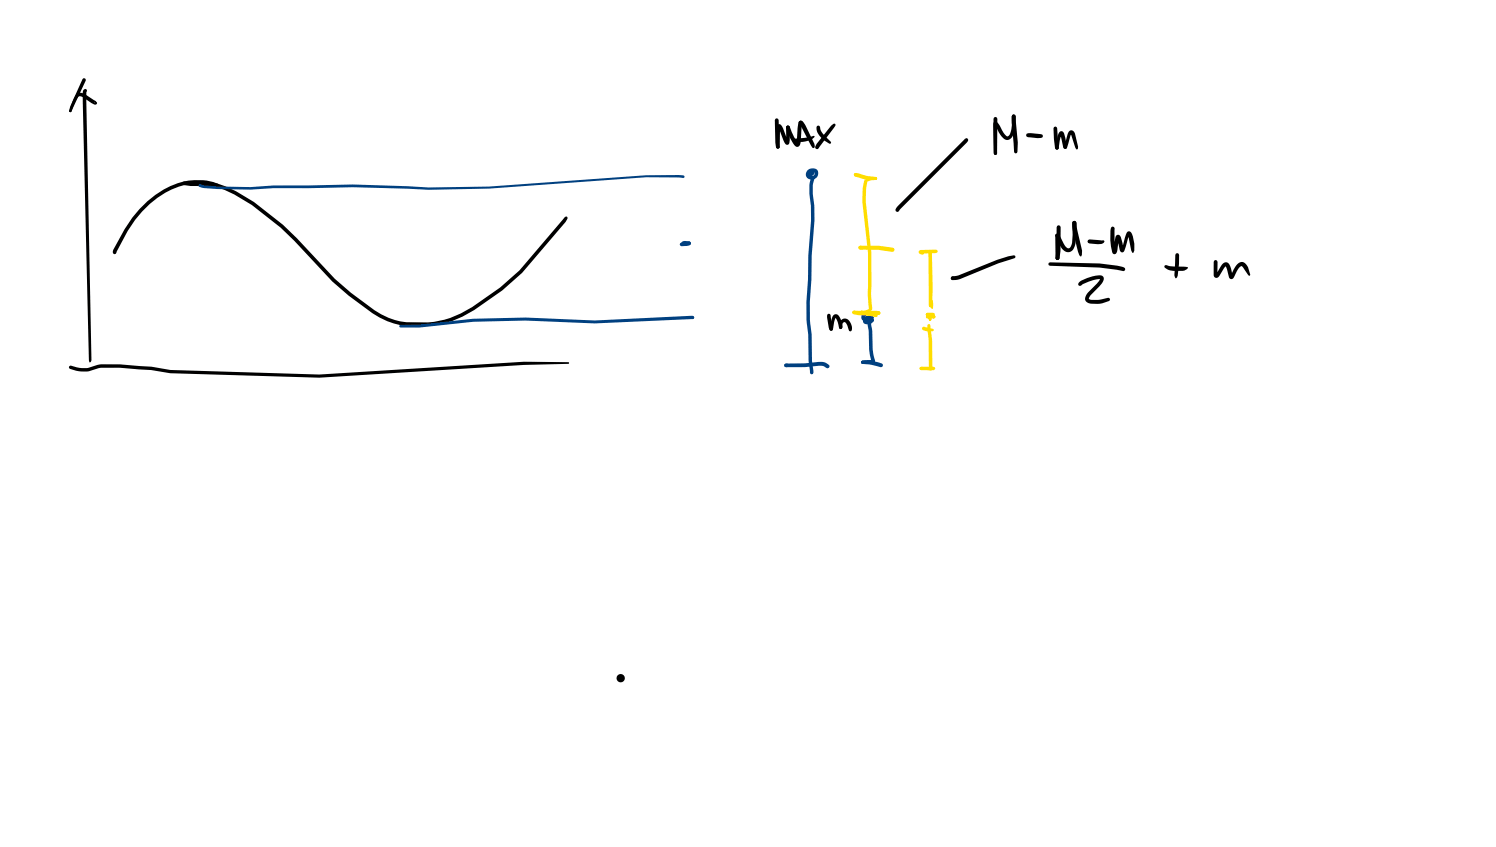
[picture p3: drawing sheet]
<svg xmlns="http://www.w3.org/2000/svg" width="449mm" height="254mm" viewBox="0 0 449 254" stroke-linecap="round" stroke-linejoin="round" font-family="sans-serif">
<g fill="#000">
<path d="M23 28.3a1.92 1.92 0 0 1 2.5 0l3.3 2-.4 .3v.3l.2-.5a.55 .55 0 0 1 .5 .8 .55 .55 0 0 1-1 .1l-3.4-2.2-.8-.2-.4 .2a9.4 9.4 0 0 0-2.1 4.3l-.3 .2-.3-.4 1.3-3.6zM24.9 23.5l.7 .1 .1 .6-4.2 9-.4 .4-.3-.3 .3-1.4zM25.2 26.8l.4-.1 .4 .1 .1 .4-.2 .5v2.8l1.5 77.5-.4 .7-.3-.7-1.9-77.5v-2.8zM54.9 54.6l.6-.1-.2-.1 8 .3 1.1 .2a1.16 1.16 0 0 1 1.2 .6 1.54 1.54 0 0 1-1.9 .4l-6.5-.1-2-.3-.4-.2zM54.8 54.7a.57 .57 0 0 1 .8-.1 .57 .57 0 0 1 .2 .6l-.4 .3-.5-.2zM41.8 62.7a23.6 23.6 0 0 1 19.1-8.7 25.3 25.3 0 0 1 9.9 3.4l5.4 3.2 8.7 6.8 4.2 4.1 11.3 12.1 4.9 4.2 7 5.2a20.4 20.4 0 0 0 9.5 3.6 28.7 28.7 0 0 0 19.8-4.5l8.4-5.9 5.8-5.1 13.6-16 .4-.2 .3 .1 .1 .6-.6 1-13 15.2a64.7 64.7 0 0 1-21.1 14.5 27.6 27.6 0 0 1-21.7-1.1l-2.1-1.3-7.1-5.2-4.9-4.3-11.4-12.2-4.1-4-8.7-6.7a34.8 34.8 0 0 0-14.6-6.4 20.8 20.8 0 0 0-16 6 40.1 40.1 0 0 0-9.9 14.4l-.3 .6-.3 .1a.87 .87 0 0 1-.4-1.3l3.4-6.2 2.3-3.4zM20.8 109.8l.5-.1a10.5 10.5 0 0 0 5.1 .6l3.4-1h6.2l9.5 .7 5.6 .9 44.7 1.4 61.3-3.8 13.4 .1 .2 .3-.2 .2-13.3 .3-61.4 3.9-44.8-1.4-5.6-.9-9.5-.7-6.4 .1a9.6 9.6 0 0 1-5.8 .9 4.5 4.5 0 0 1-2.9-.9z"/>
<circle cx="21.1" cy="33.3" r=".34"/>
</g>
<g fill="#004080">
<path d="M59.6 55.4l.4-.2 .8 .3a90.9 90.9 0 0 0 21.2 .1l23.8-.3 22.7 .9 18.2-.3 47.1-3.3 9.9-.1 1.4 .1 .2 .4-.3 .4-1.3-.2h-9.9l-47.1 3.4-18.2 .3-22.7-.8-23.8 .3a103.2 103.2 0 0 1-21.5-.1l-.9-.4z"/>
<path d="M119.9 97.5l5.9-.2 16.1-1.7 15.7-.4 20.8 .9 29.1-1.4 .5 .1 .2 .4-.4 .5-.5-.3 .3 .3-29.2 1.3-20.8-.9-15.6 .4-16.2 1.7h-5.7l-.2-.1z"/>
<path d="M204 72.9l2.7-.5 .4 .2a.94 .94 0 0 1-.3 1 .94 .94 0 0 1-1 .2l-1.8-.1-.1-.4z"/>
<path d="M204.5 72.6l.7-.3h1.2l.6 .2 .2 .5-.1 .4-.4 .1-.5-.2 .3 .1-1.6 .1-.4-.2z"/>
<path d="M242.2 51.1a1.77 1.77 0 0 1 2-.7 1.77 1.77 0 0 1 1.2 1.7 1.52 1.52 0 0 1-1.8 1.7 1.52 1.52 0 0 1-.9-2.3 .85 .85 0 0 1 1-.4 .85 .85 0 0 1 .5 .9l-.1 .4-.4 .2-.4-.2-.2-.5 .1 .4 .4-.1-.1 .4 .3 .1 .5-.2v-.8h-.9l-.4 .2-.1 .8 .8 .1a.7 .7 0 0 1 .5 1 9.4 9.4 0 0 0-.3 5l.4 2.8v4.5l-.8 10.6-.1 7.1a52.5 52.5 0 0 0 .1 16.4l.1 8.1 .4 3.4-.2 .4-.3 .2-.5-.6-.5-3.4-.1-8a52.8 52.8 0 0 1 0-16.5l.1-7.2 .8-10.5-.1-4.4-.4-3.6a10.3 10.3 0 0 1 .4-4.6l.4 .3h-.6a1.54 1.54 0 0 1-1.3-1.2 1.54 1.54 0 0 1 .5-1.5z"/>
<path d="M235.4 109.2a.85 .85 0 0 1 1.3 .4 .78 .78 0 0 1-.8 .5 .78 .78 0 0 1-.7-.5z"/>
<path d="M235.4 109.2l6-.2 4.1-.5a3.1 3.1 0 0 1 3.3 1.4l-.1 .4-.5 .2-1.8-.8-5 .4h-5.7l-.3-.1-.2-.4z"/>
<path d="M259.6 93.5l.6-.1 .2 .4-.1 .4h-.7l.2 .1-.3-.5z"/>
<path d="M258.9 93.9l.7-.4-.1 .2 .4-.3 .4 .1v.6l-.8 1.1 1.2 .3 .4-.4 .2 .3a1.25 1.25 0 0 0-1.3 .8l-.1 .2-.1-.2h.8l.5-.3v.2l.1-.5 .4-.1 .5 .4a1.77 1.77 0 0 1-1.4 1.4 1.77 1.77 0 0 1-1.8-.9 2.02 2.02 0 0 1 1.1-1.8 2.02 2.02 0 0 1 2.1 .2 1.52 1.52 0 0 1-1.4 1.7h-.9a1.44 1.44 0 0 1-1.4-.9 1.44 1.44 0 0 1 .5-1.7z"/>
<path d="M260.7 95.9l.1-.1a.63 .63 0 0 1 .9-.3 .63 .63 0 0 1 .2 .9l-.4 .1h.2l-.4 .5 .3 2.3a20 20 0 0 0 .9 8.8l-.1 .6-.5 .2-3.1 .2-.5-.5 .3-.4 3.2-.3-.4 .5a21.6 21.6 0 0 1-.8-9.1 3.8 3.8 0 0 1-.1-3.1z"/>
<path d="M258.4 108.3l.4-.2a11.7 11.7 0 0 1 5.9 1.1v.7l-.5 .2-2.9-.7-2.7-.3-.3-.5z"/>
<circle cx="207.8" cy="95.2" r=".47"/>
<circle cx="206.7" cy="73" r=".55"/>
<circle cx="261.6" cy="96" r=".51"/>
<circle cx="258.8" cy="108.6" r=".49"/>
</g>
<g fill="#fd0">
<path d="M256.2 52.1l.4-.2 .4 .1 .1 .7-.5 .2-.3-.1z"/>
<path d="M256.2 52.1l.5-.2 .8 .1a15.1 15.1 0 0 0 5.2 1.1l.4 .4-.1 .3a7.9 7.9 0 0 1-5.8-.7l-.9-.3z"/>
<path d="M259.4 53.9l3.3-.8 .4 .4-.4 .5a4.3 4.3 0 0 0-2.7 .5h.2a23.3 23.3 0 0 0-.1 9.9 131.6 131.6 0 0 1 1.2 24.4l.3 3.8-.2 .5-2.1 .8-3.1 .3-.4-.2-.1-.3 .3-.5h3.1l1.7-.7-.2 .2-.3-3.9 .1-13-1.3-11.3a21.2 21.2 0 0 1 .1-10.4z"/>
<path d="M255.8 93.4l.4-.2 .4 .1v.7l-.4 .2-.4-.2z"/>
<path d="M255.8 93.3l.4-.1 .5 .3-.2-.3 2.5 .3 4.5-.2 .4 .2 .2 .4-.6 .5a22 22 0 0 1-7.4-.2l-.4-.4z"/>
<path d="M263.1 93.6l.4-.3 .4 .2 .1 .7-.5 .2-.4-.1z"/>
<path d="M258.1 93.3l4.7-.1 .9 .1 .4 .6-.2 .4-.4 .1-.4-.2 .2 .2-4.8-.2-.4-.2z"/>
<path d="M258.1 93.3l.5-.1 4 .9 .6 .2 .1 .3a.69 .69 0 0 1-1 .5l-3.9-.9-.4-.5z"/>
<path d="M257.6 73.9l.4-.2 1.2 .2 .4 .3-.5 .3a1.21 1.21 0 0 1-1.5 .2l-.1-.4z"/>
<path d="M257.6 73.9l.5-.2h5.5l4.1 .5 .4 .2 .2 .5-.2 .5-.4 .2-4.2-.7h-5.4l-.5-.2-.1-.4z"/>
<path d="M278.6 75.3l.4-.2 .4 .2 .1 .3 .3 11.3-.2 4.7-.5 .6-.5-.6-.1-16z"/>
<path d="M275.7 75.2l.6-.2 4.4-.1 .4 .1 .2 .4-.5 .5-4.5 .2 .3-.5-.2-.3 .7 .7-.4 .4-1-.4z"/>
<path d="M278.7 94.4l.3-.1 .4 .4v1.2l-.4 .3-.4-.4z"/>
<path d="M278.8 95.5h.5l.1 .3-.3 .4-.4-.1-.1-.3z"/>
<path d="M277.9 94.7l2.2-.2 .3 .1 .2 .4-.5 .5h-1.8a.44 .44 0 0 0 .3-.3 .44 .44 0 0 0-.2-.5l.8 .9 .1 .5h-.5l-.4-.5a.56 .56 0 0 1-.6-.3 .56 .56 0 0 1 .1-.6z"/>
<path d="M277.9 94l.3-.2 2.1 .7 .3 .5-.2 .3-.3 .2-2.1-.6-.3-.5z"/>
<path d="M277.9 93.9l2-.1 .4 .2 .1 .3-.4 .5-1.8 .1-.4-.1-.1-.4z"/>
<path d="M279.1 89.9l.3-.1 .4 .4 .1 2-.3 .5a2.46 2.46 0 0 1-.7-2.5z"/>
<path d="M278.3 97.3l.3-.1 .5 .4 .5 4.1 .1 8.8a.58 .58 0 0 1-.7 .6l-2.7-.1-.5-.5 .5-.5 2.8 .3-.4 .3-.2-8.8-.3-3z"/>
<path d="M275.9 110.1l4.1-.1 .5 .5-.5 .5h-3.7l-.5-.5z"/>
<path d="M276.7 98.1l.4-.1 2.7 .6 .3 .4-.1 .2a4.3 4.3 0 0 1-3.2-.2l-.3-.5z"/>
<circle cx="256.6" cy="52.4" r=".49"/>
<circle cx="262.7" cy="53.5" r=".46"/>
<circle cx="258.5" cy="93.7" r=".51"/>
<circle cx="279.1" cy="91.8" r=".39"/>
<circle cx="280.1" cy="95" r=".52"/>
<circle cx="278.2" cy="94.4" r=".55"/>
</g>
<g fill="#000">
<path d="M232.6 35.6l.4-.1 .4 .1 .2 .4 .2 7.9-.3-.3 .3 .5-.5 .5-.5-.4-.2-1.4-.2-6.7zM235.9 37.8l.4-.2 .5 .3a12.8 12.8 0 0 0 2.6 5l-.6 .1 .6-5.8a.83 .83 0 0 1 .3-.8 .83 .83 0 0 1 .9 0l.2 .4-.4 1.7-.3 4.3a1.02 1.02 0 0 1-.7 1.2 1.02 1.02 0 0 1-1.2-.6 16.2 16.2 0 0 1-2.4-5l.2 .2-.2-.4zM239.7 36.4a.84 .84 0 0 1 1.3 .3l3.2 6.4 .2 .9-.4 .4-.8-.8-3.3-6.3 .4 .1-.6-.2-.2-.4zM245.1 37.8l.3-.2 .4 .2 .2 .9a4.9 4.9 0 0 0 2 2.6l1.2 1.2 .1 .3-.4 .3a6.9 6.9 0 0 1-3.9-3.9zM298.2 35.2l.4-.1 .4 .1 .2 .4-.1 10.4-.5 .5-.5-.5-.1-10.4zM303.6 34.5l.5-.2 .4 .2 .2 .4 .6 7.9-.1 2.7-.5 .5-.5-.5-.7-8.7zM307.9 40.1l1.3-.2 3.1 .3 .4 .2 .1 .4-.1 .4-.4 .2-3.9-.3-.5-.1-.1-.5zM316.2 38.1l.4-.2 .3 .2 .2 .4 .4 5.7-.2-.3 .3 .5-.6 .5-.3-.2-.3-.5-.3-2.5-.1-3.2zM233.3 37.3a1.24 1.24 0 0 1 1.6 1.2l1.5 4-.6 .1v-4.5l.5-.4 .4 .1 .2 .4-.1 4.5a.74 .74 0 0 1-.7 .7 .74 .74 0 0 1-.8-.6l-1.9-4.5h.4l.3-.3-.3 6.2-.5 .4-.3-.2v-5.4l.1-1.3zM237.9 41.7l3.6-.4 2.6-.6 .2 .2-.1 .3a4.9 4.9 0 0 1-3.5 1.4h-2.5l-.3-.2zM249.3 37.7l.9-.6 .4 .4-5 7-.5 .2-.4-.1-.2-.4 .4-1zM298.1 36.7a1.09 1.09 0 0 1 1.7 .8l1.2 2.3 .9 1h.6l.5-.7a10.5 10.5 0 0 0 .5-5.2l.2-.4 .4-.2 .4 .2 .2 .4a13.1 13.1 0 0 1-.9 5.8 1.71 1.71 0 0 1-3 .6l-.7-.8-1.8-3h.5l.2-.3 .1 8.8-.2 .3-.7 .1-.3-8.8z"/>
<path d="M317.8 39.6a.82 .82 0 0 1 .9-.2 .82 .82 0 0 1 .5 .8l.9 3.9-.2 .4-.4 .2-.4-.2-.2-.5-.9-3.7 .5 .1-.1 .2a8.2 8.2 0 0 0-.8 3.7l-.5 .6-.5-.5 .6-3.5zM320.7 39.4a1.05 1.05 0 0 1 1.7 .6l1 4-.2 .7h-.4l-.3-.5-1.3-4 .2-.1-.3 .6-1 3.5-.6 .5-.4-.2-.1-.4 .4-.5-.2 .2zM289.4 41.6l.5-.2 .4 .2a.93 .93 0 0 1-.3 1.2l-20.6 20.7-.7-.1a1.41 1.41 0 0 1 .8-1.8zM314.6 78.8l.4-.1 14.9 .3 6.7 1 .8 .4 .1 .3-.1 .4-.4 .2-7.2-1.1-14.9-.5-.4-.5zM316.7 70.2l.4-.2 .4 .2 .2 .4-.1 .4 .1-.3 .1 6.7-.2 .4-.4 .2-.3-.1-.3-.5-.1-6.7zM316.7 70.2l.5-.2 .4 .2 1.9 3.6 .7 .6h.6l.8-1.6 .1-2.4-.1-3.5 .2-.5 .8-.1 .3 .6-.3 6a2.52 2.52 0 0 1-2.1 2.7l-1.1-.3-1-1-1.7-3.3-.1-.4zM316.8 76.9l.8 .1 .2 .4-.2 .5-.8-.1-.2-.4zM317.1 67.7l.4-.2 .5 .2 .1 .4v7.2l-.3 2.2-.6 .5-.4-.2-.2-.4 .3-2.2v-7.1zM321.8 66.4l.4-.2 .5 .2 .2 .6v-.2l.2 2.2 1.5 6.2-.1 1.3-.3 .4-.4-.3-.5-1.2-1.5-6.1-.2-2.4zM326.4 72l.4-.2 4.4 .4a.93 .93 0 0 1-.9 1l-3.6-.2-.3-.2-.2-.4zM333.4 68.1l.4-.2 .4 .2 .1 .5a24.8 24.8 0 0 0 .5 6.8l-.4-.3-.5 .2 .6-4a.85 .85 0 0 1 .9-.9 .85 .85 0 0 1 .8 .8l.8 3.6h-.7l1.4-4.4a.94 .94 0 0 1 .9-1 .94 .94 0 0 1 1 .9 8.7 8.7 0 0 1 .5 5.3l-.4 .2-.4-.6-1-4.8h.6l-.5 1-1.1 3.6a.73 .73 0 0 1-.7 .7 .73 .73 0 0 1-.7-.7l-.9-3.6 .3 .2 .4-.2-.7 4.3a.71 .71 0 0 1-.8 .5 .71 .71 0 0 1-.6-.7 15.5 15.5 0 0 1-.2-7.4zM349.4 79.6l.3-.1 1.5 .3 4.6 .2 .5 .2-.3 .5a6.3 6.3 0 0 1-5 .4l-1.7-.9z"/>
<path d="M352.7 76.1l.4-.2 .4 .2 .2 .4-.4 6.1-.6 .9-.4-.9zM364.2 78.1l.4-.1 .4 .1 .2 .4v4l-.4-.2 1.6-2.8a1.29 1.29 0 0 1 1.2-.8 1.29 1.29 0 0 1 1.2 .7l.9 3.4-.6-.1 1.4-2.7a1.97 1.97 0 0 1 2-1.4 1.97 1.97 0 0 1 1.9 1.6l.5 2.4-.5-.1-2-2.7-1 .8-1.2 2.4a.8 .8 0 0 1-.8 .7 .8 .8 0 0 1-.8-.7l-1-3.2-1.8 3a.88 .88 0 0 1-1 .5 .88 .88 0 0 1-.8-.8l.1-4zM250 94.5a1.03 1.03 0 0 1 1.7 .3 4.5 4.5 0 0 1 .8 3.7h-.7l-1.1-3.2-.5 1.3-.4 2.3-.4 .3-.4-.1-.2-.4 .3-.5-.2 .3 .4-2.1zM248.2 94.2l.4-.1 .4 .1 .2 .4 .5 3.8-.3-.2 .4 .5-.5 .5-.5-.3-.2-.7-.5-3zM252.4 95.9a1.56 1.56 0 0 1 2.4 .4 2.87 2.87 0 0 1 .6 3h-.7l-.7-2-.7-.7-.6 .4-.2 1.5h-.7v-1.5zM285.3 83l2.2-.4 11.6-4.7 3.4-1 1.7-.3 .4 .4-.3 .4-4.8 1.6-11.6 4.7-2.2 .3-.4-.2-.1-.4zM323.9 84.5a12.4 12.4 0 0 1 6.1-1.9 1.07 1.07 0 0 1 1 .5 1.07 1.07 0 0 1-.1 1.2l-1.1 1.6-2.9 2.9-.3 .8 .8 .3a11.9 11.9 0 0 0 4.9-.6l.5 .1 .2 .4-.4 .5a9.4 9.4 0 0 1-6.1 .6 1.54 1.54 0 0 1-.5-2.7l3-3.1 1-1.5 .1 .1h-.2a12.1 12.1 0 0 0-5.6 1.9l-.4 .2-.4-.2-.1-.4z"/>
<circle cx="236.3" cy="38.2" r=".56"/>
<circle cx="233.3" cy="44.1" r=".51"/>
<circle cx="317.1" cy="44.4" r=".5"/>
<circle cx="317.2" cy="70.6" r=".59"/>
<circle cx="285.7" cy="83.4" r=".56"/>
</g>
<circle cx="186.2" cy="203.4" r="1.26" fill="#000"/>
</svg>
